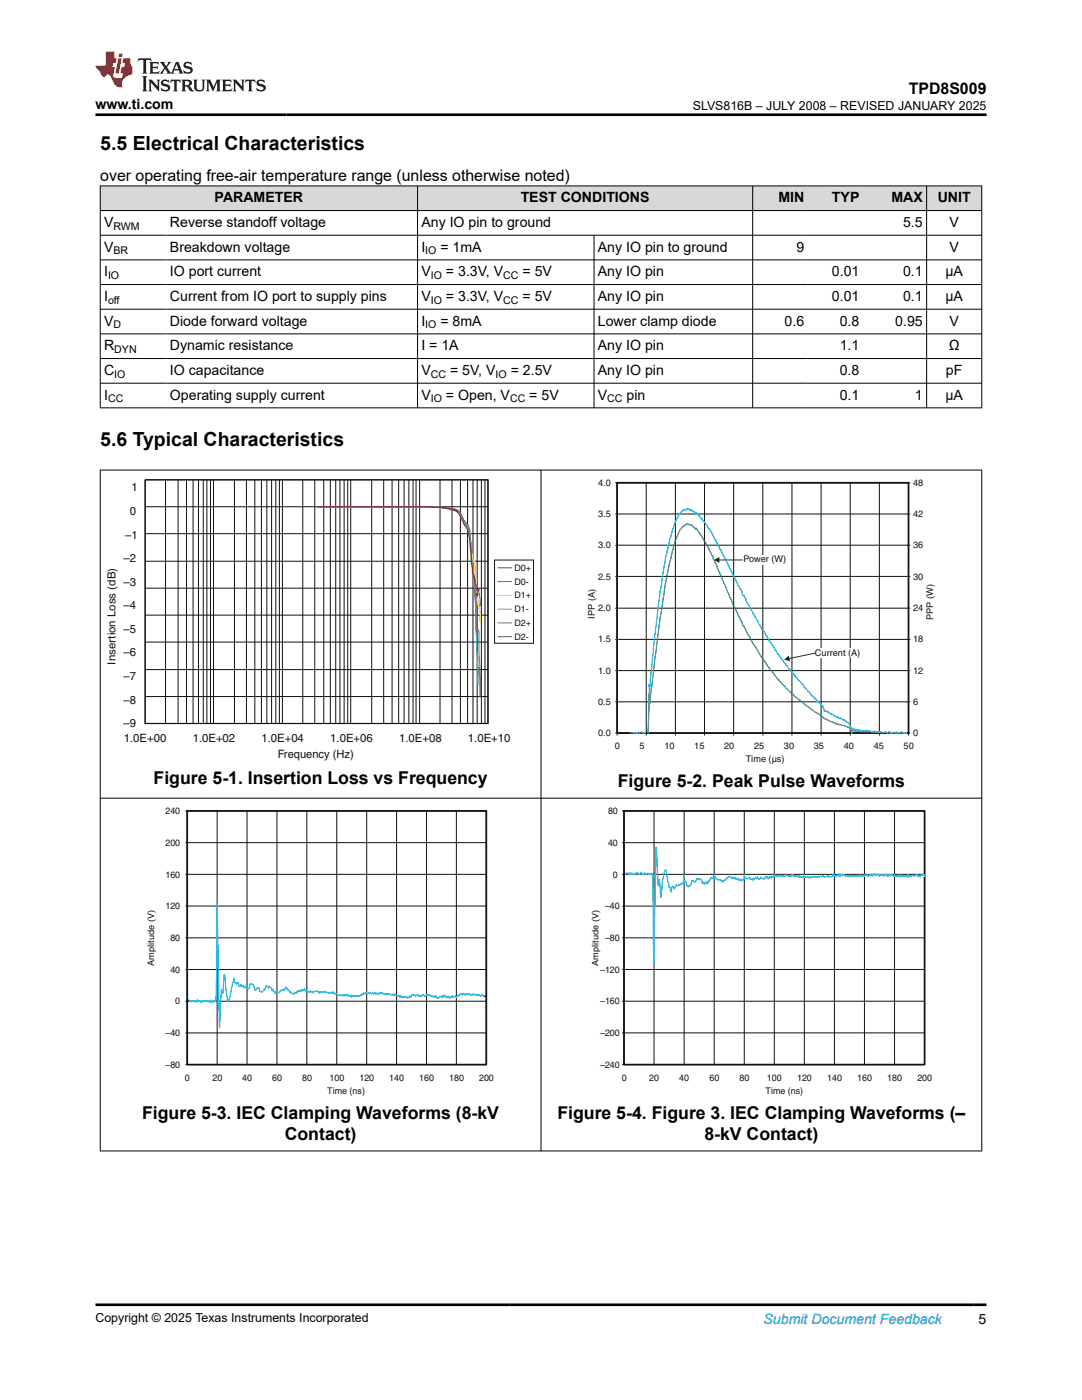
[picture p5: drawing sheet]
<svg xmlns="http://www.w3.org/2000/svg" width="216mm" height="279mm" viewBox="0 0 216 279" stroke-linecap="round" stroke-linejoin="round" font-family="sans-serif">
<defs><g id="words">
<g font-size="3.9">
<text x="20" y="29.9">5.5 Electrical Characteristics</text>
<text x="20" y="89.1">5.6 Typical Characteristics</text>
</g>
<g font-size="3.5">
<text x="30.6" y="156.4">Figure 5-1. Insertion Loss vs Frequency</text>
<text x="123.3" y="157.1">Figure 5-2. Peak Pulse Waveforms</text>
<text x="28.4" y="223.2">Figure 5-3. IEC Clamping Waveforms (8-kV</text>
<text x="56.8" y="227.5">Contact)</text>
<text x="111.2" y="223.2">Figure 5-4. Figure 3. IEC Clamping Waveforms (–</text>
<text x="140.6" y="227.5">8-kV Contact)</text>
</g>
<g font-size="3.2">
<text x="181.3" y="18.7">TPD8S009</text>
<text x="20" y="36.1">over operating free-air temperature range (unless otherwise noted)</text>
</g>
<g font-size="2.8">
<text x="19.1" y="21.8">www.ti.com</text>
<text x="42.8" y="40.4">PARAMETER</text>
<text x="103.9" y="40.4">TEST CONDITIONS</text>
<text x="155.3" y="40.4">MIN</text>
<text x="166" y="40.4">TYP</text>
<text x="177.9" y="40.4">MAX</text>
<text x="187.1" y="40.4">UNIT</text>
<text x="20.8" y="45.3">V</text>
<text x="33.9" y="45.3">Reverse standoff voltage</text>
<text x="84.1" y="45.3">Any IO pin to ground</text>
<text x="180.2" y="45.3">5.5</text>
<text x="189.5" y="45.3">V</text>
<text x="20.8" y="50.2">V</text>
<text x="33.9" y="50.2">Breakdown voltage</text>
<text x="84.1" y="50.2">I</text>
<text x="87.9" y="50.2">= 1mA</text>
<text x="119.3" y="50.2">Any IO pin to ground</text>
<text x="158.9" y="50.2">9</text>
<text x="189.5" y="50.2">V</text>
<text x="20.8" y="55.1">I</text>
<text x="33.9" y="55.1">IO port current</text>
<text x="84.1" y="55.1">V</text>
<text x="89" y="55.1">= 3.3V, V</text>
<text x="104.3" y="55.1">= 5V</text>
<text x="119.3" y="55.1">Any IO pin</text>
<text x="166" y="55.1">0.01</text>
<text x="180.2" y="55.1">0.1</text>
<text x="188.6" y="55.1">μA</text>
<text x="20.8" y="60.1">I</text>
<text x="20.8" y="65">V</text>
<text x="33.9" y="60.1">Current from IO port to supply pins</text>
<text x="33.9" y="65">Diode forward voltage</text>
<text x="84.1" y="60.1">V</text>
<text x="84.1" y="65">I</text>
<text x="87.9" y="65">= 8mA</text>
<text x="89" y="60.1">= 3.3V, V</text>
<text x="104.3" y="60.1">= 5V</text>
<text x="119.3" y="60.1">Any IO pin</text>
<text x="119.3" y="65">Lower clamp diode</text>
<text x="156.6" y="65">0.6</text>
<text x="166" y="60.1">0.01</text>
<text x="167.6" y="65">0.8</text>
<text x="178.6" y="65">0.95</text>
<text x="180.2" y="60.1">0.1</text>
<text x="188.6" y="60.1">μA</text>
<text x="189.5" y="65">V</text>
<text x="20.8" y="69.9">R</text>
<text x="33.9" y="69.9">Dynamic resistance</text>
<text x="84.1" y="69.9">I = 1A</text>
<text x="119.3" y="69.9">Any IO pin</text>
<text x="167.6" y="69.9">1.1</text>
<text x="189.3" y="69.9">Ω</text>
<text x="20.8" y="74.8">C</text>
<text x="33.9" y="74.8">IO capacitance</text>
<text x="84.1" y="74.8">V</text>
<text x="89.8" y="74.8">= 5V, V</text>
<text x="101.9" y="74.8">= 2.5V</text>
<text x="119.3" y="74.8">Any IO pin</text>
<text x="167.6" y="74.8">0.8</text>
<text x="188.8" y="74.8">pF</text>
<text x="20.8" y="79.7">I</text>
<text x="33.9" y="79.7">Operating supply current</text>
<text x="84.1" y="79.7">V</text>
<text x="89" y="79.7">= Open, V</text>
<text x="105.6" y="79.7">= 5V</text>
<text x="119.3" y="79.7">V</text>
<text x="125" y="79.7">pin</text>
<text x="167.6" y="79.7">0.1</text>
<text x="182.6" y="79.7">1</text>
<text x="188.6" y="79.7">μA</text>
<text x="195.3" y="264.2">5</text>
</g>
<text font-size="2.8" fill="#00f" x="152.4" y="264.2">Submit Document Feedback</text>
<g font-size="2.5">
<text x="138.2" y="21.9">SLVS816B – JULY 2008 – REVISED JANUARY 2025</text>
<text x="19.1" y="263.9">Copyright © 2025 Texas Instruments Incorporated</text>
</g>
<g font-size="2.3" fill="#0d1413">
<text x="26.3" y="98.1">1</text>
<text x="25" y="107.5">–1</text>
<text x="25.9" y="102.8">0</text>
<text x="24.7" y="112.2">–2</text>
<text x="24.6" y="116.9">–3</text>
<text x="24.6" y="121.6">–4</text>
<text x="24.6" y="131">–6</text>
<text x="24.7" y="126.3">–5</text>
<text x="24.6" y="135.7">–7</text>
<text x="24.6" y="140.4">–8</text>
<text x="24.7" y="145.1">–9</text>
<text x="24.7" y="148.1">1.0E+00</text>
<text x="38.5" y="148.1">1.0E+02</text>
<text x="52.2" y="148.1">1.0E+04</text>
<text x="65.9" y="148.1">1.0E+06</text>
<text x="79.6" y="148.1">1.0E+08</text>
<text x="93.4" y="148.1">1.0E+10</text>
<text x="55.4" y="151.2">Frequency (Hz)</text>
</g>
<text font-size="2.2" fill="#0d1413" x="23.1" y="132.6" transform="rotate(-90 23.1 132.6)">Insertion Loss (dB)</text>
<g font-size="2.1">
<text x="22.6" y="45.9">RWM</text>
<text x="22.6" y="50.8">BR</text>
<text x="84.9" y="50.8">IO</text>
<text x="21.6" y="55.7">IO</text>
<text x="86" y="55.7">IO</text>
<text x="100.4" y="55.7">CC</text>
<text x="21.6" y="60.6">off</text>
<text x="22.6" y="65.5">D</text>
<text x="84.9" y="65.5">IO</text>
<text x="86" y="60.6">IO</text>
<text x="100.4" y="60.6">CC</text>
<text x="22.8" y="70.5">DYN</text>
<text x="22.8" y="75.4">IO</text>
<text x="86" y="75.4">CC</text>
<text x="98.9" y="75.4">IO</text>
<text x="21.6" y="80.3">CC</text>
<text x="86" y="80.3">IO</text>
<text x="101.8" y="80.3">CC</text>
<text x="121.2" y="80.3">CC</text>
</g>
<g font-size="1.8" fill="#0d1413">
<text x="119.4" y="97">4.0</text>
<text x="182.2" y="97">48</text>
<text x="119.4" y="103.2">3.5</text>
<text x="182.2" y="103.2">42</text>
<text x="102.6" y="113.9">D0+</text>
<text x="119.4" y="109.5">3.0</text>
<text x="148.4" y="112.2">Power (W)</text>
<text x="182.2" y="109.5">36</text>
<text x="102.6" y="116.7">D0-</text>
<text x="102.6" y="119.4">D1+</text>
<text x="119.4" y="115.7">2.5</text>
<text x="182.2" y="115.7">30</text>
<text x="102.6" y="122.2">D1-</text>
<text x="102.6" y="124.9">D2+</text>
<text x="118.7" y="123.5" transform="rotate(-90 118.7 123.5)">IPP (A)</text>
<text x="119.4" y="121.9">2.0</text>
<text x="182.2" y="122">24</text>
<text x="186.2" y="123.8" transform="rotate(-90 186.2 123.8)">PPP (W)</text>
<text x="102.6" y="127.7">D2-</text>
<text x="119.4" y="128.2">1.5</text>
<text x="162.6" y="130.8">Current (A)</text>
<text x="182.2" y="128.2">18</text>
<text x="119.4" y="134.4">1.0</text>
<text x="182.2" y="134.4">12</text>
<text x="119.4" y="140.7">0.5</text>
<text x="182.2" y="140.7">6</text>
<text x="119.4" y="146.9">0.0</text>
<text x="122.7" y="149.6">0</text>
<text x="127.6" y="149.5">5</text>
<text x="132.6" y="149.6">10</text>
<text x="138.5" y="149.6">15</text>
<text x="144.5" y="149.6">20</text>
<text x="150.5" y="149.6">25</text>
<text x="156.4" y="149.6">30</text>
<text x="162.4" y="149.6">35</text>
<text x="168.4" y="149.6">40</text>
<text x="174.3" y="149.6">45</text>
<text x="180.3" y="149.6">50</text>
<text x="182.2" y="146.9">0</text>
<text x="148.8" y="152.1">Time ( s)</text>
<text x="154" y="152.1">μ</text>
<text x="33" y="162.5">240</text>
<text x="121.3" y="162.5">80</text>
<text x="33" y="168.8">200</text>
<text x="121.3" y="168.8">40</text>
<text x="33" y="175.1">160</text>
<text x="122.3" y="175.1">0</text>
<text x="33" y="181.5">120</text>
<text x="120.7" y="181.5">–40</text>
<text x="34" y="187.8">80</text>
<text x="120.7" y="187.8">–80</text>
<text x="30.8" y="192.7" transform="rotate(-90 30.8 192.7)">Amplitude (V)</text>
<text x="34" y="194.1">40</text>
<text x="119.4" y="192.7" transform="rotate(-90 119.4 192.7)">Amplitude (V)</text>
<text x="119.7" y="194.1">–120</text>
<text x="35" y="200.4">0</text>
<text x="119.7" y="200.4">–160</text>
<text x="33" y="206.8">–40</text>
<text x="119.7" y="206.8">–200</text>
<text x="33" y="213.1">–80</text>
<text x="36.9" y="215.7">0</text>
<text x="42.4" y="215.7">20</text>
<text x="48.3" y="215.7">40</text>
<text x="54.3" y="215.7">60</text>
<text x="60.3" y="215.7">80</text>
<text x="65.7" y="215.7">100</text>
<text x="71.7" y="215.7">120</text>
<text x="77.7" y="215.7">140</text>
<text x="83.7" y="215.7">160</text>
<text x="89.6" y="215.7">180</text>
<text x="95.6" y="215.7">200</text>
<text x="119.7" y="213.1">–240</text>
<text x="124.1" y="215.7">0</text>
<text x="129.6" y="215.7">20</text>
<text x="135.5" y="215.7">40</text>
<text x="141.5" y="215.7">60</text>
<text x="147.5" y="215.7">80</text>
<text x="153" y="215.7">100</text>
<text x="159" y="215.7">120</text>
<text x="165" y="215.7">140</text>
<text x="171" y="215.7">160</text>
<text x="177" y="215.7">180</text>
<text x="183" y="215.7">200</text>
<text x="65.3" y="218.3">Time (ns)</text>
<text x="152.8" y="218.3">Time (ns)</text>
</g>
</g></defs>
<g fill="#d8d8d8">
<path d="M20 37.1h175.9v4.9h-175.9z" fill-rule="evenodd"/>
<path d="M20.1 37.2h63.2v4.8h-63.2z" fill-rule="evenodd"/>
<path d="M83.4 37.2h66.7v4.8h-66.7z" fill-rule="evenodd"/>
<path d="M150.3 37.2h10.9v4.8h-10.9z" fill-rule="evenodd"/>
<path d="M161.2 37.2h11v4.8h-11z" fill-rule="evenodd"/>
<path d="M172.2 37.2h12.6v4.8h-12.6z" fill-rule="evenodd"/>
<path d="M185 37.2h10.8v4.8h-10.8z" fill-rule="evenodd"/>
</g>
<g fill="none" stroke="#000" stroke-width=".2">
<path d="M19.9 37.1h176.1M20 37v44.5M83.3 37v44.5M150.2 37v44.5M184.9 37v44.5M195.9 37v44.5M19.9 42h176.1M19.9 46.9h176.1M19.9 51.9h176.1M19.9 56.8h176.1M118.5 46.9v34.6M19.9 61.7h176.1"/>
<path d="M19.9 66.6h176.1M19.9 71.6h176.1M19.9 76.5h176.1M19.9 81.4h176.1"/>
</g>
<g fill="none" stroke="#0d1413" stroke-width=".2">
<path d="M29 95.8h68.4v48.6h-68.4zM33 95.8v48.6M35.5 95.8v48.6M37.2 95.8v48.6M38.5 95.8v48.6M39.6 95.8v48.6M40.6 95.8v48.6M41.3 95.8v48.6M42 95.8v48.6M42.6 95.8v48.6M46.8 95.8v48.6M49.2 95.8v48.6"/>
<path d="M50.8 95.8v48.6M52.2 95.8v48.6M53.2 95.8v48.6M54.2 95.8v48.6M55 95.8v48.6M55.8 95.8v48.6M56.3 95.8v48.6M60.4 95.8v48.6M62.8 95.8v48.6M64.6 95.8v48.6M65.9 95.8v48.6M67 95.8v48.6"/>
<path d="M67.8 95.8v48.6M68.7 95.8v48.6M69.4 95.8v48.6M70 95.8v48.6M74.2 95.8v48.6M76.6 95.8v48.6M78.2 95.8v48.6M79.5 95.8v48.6M80.6 95.8v48.6M81.6 95.8v48.6M82.4 95.8v48.6M83 95.8v48.6"/>
<path d="M83.7 95.8v48.6M87.8 95.8v48.6M90.2 95.8v48.6M91.9 95.8v48.6M93.3 95.8v48.6M94.4 95.8v48.6M95.2 95.8v48.6M96.1 95.8v48.6M96.8 95.8v48.6M29 117.4h68.4M29 112h68.4M29 106.5h68.4"/>
<path d="M29 101.1h68.4M29 139h68.4M29 133.6h68.4M29 128.1h68.4M29 122.8h68.4"/>
</g>
<path d="M29 95.8h68.4v48.6h-68.4z" fill="none" stroke="#0d1413" stroke-width=".24"/>
<g fill="none" stroke="#353791" stroke-width=".2">
<path d="M63.2 101.1h23.6l.2 .2h1.9v.1M63.3 101.1h.1M63.5 101.1h.1M63.8 101.1h.1M64.1 101.1h.1M64.4 101.1h.1M64.6 101.1h.1M64.8 101.1h.1M65.1 101.1h.1M65.3 101.1h.1M65.6 101.1h.1M65.9 101.1h.1"/>
<path d="M66.2 101.1h.1M66.4 101.1h.1M66.6 101.1h.1M66.9 101.1h.1M67.1 101.1h.1M67.5 101.1h.1M67.7 101.1h.1M67.9 101.1h.1M68.2 101.1h.1M68.4 101.1h.1M68.7 101.1h.1M69 101.1h.1"/>
<path d="M69.3 101.1h.1M69.5 101.1h.1M69.7 101.1h.1M70 101.1h.1M70.2 101.1h.1M70.5 101.1h.1M70.8 101.1h.1M71.1 101.1h.1M71.3 101.1h.1M71.5 101.1h.1M71.8 101.1h.1M72 101.1h.1"/>
<path d="M72.4 101.1h.1M72.6 101.1h.1M72.9 101.1h.1M73.1 101.1h.1M73.3 101.1h.1M73.6 101.1h.1M73.9 101.1h.1M74.2 101.1h.1M74.4 101.1h.1M74.6 101.1h.1M74.9 101.1h.1M75.1 101.1h.1"/>
<path d="M75.4 101.1h.1M75.7 101.1h.1M76 101.1h.1M76.2 101.1h.1M76.4 101.1h.1M76.7 101.1h.1M76.9 101.1h.1M77.3 101.1h.1M77.5 101.1h.1M77.8 101.1h.1M78 101.1h.1M78.2 101.1h.1"/>
<path d="M78.5 101.1h.1M78.8 101.1h.1M79.1 101.1h.1M79.3 101.1h.1M79.5 101.1h.1M79.8 101.1h.1M80 101.1h.1M80.3 101.1h.1M80.6 101.1h.1M80.9 101.1h.1M81.1 101.1h.1M81.3 101.1h.1"/>
<path d="M81.6 101.1h.1M81.8 101.1h.1M82.2 101.1h.1M82.4 101.1h.1M82.7 101.1h.1M82.9 101.1h.1M83.1 101.1h.1M83.4 101.1h.1M83.7 101.1h.1M84 101.1h.1M84.2 101.1h.1M84.5 101.1h.1"/>
<path d="M84.7 101.1h.1M84.9 101.1h.1M85.2 101.1h.1M85.5 101.1h.1M85.8 101.1h.1M86 101.1h.1M86.2 101.1h.1M86.5 101.1h.1M86.7 101.1h.1M87.1 101.3h.1M87.3 101.3h.1M87.6 101.3h.1"/>
<path d="M87.8 101.3h.1M88 101.3h.1M88.3 101.3h.1M88.5 101.3h.1M88.9 101.4h.1M88.9 101.4h.7M89.1 101.4h.1M89.4 101.4h.1M89.6 101.4h.1M89.6 101.4l.1 .1h.7v.1M89.8 101.5h.1M90.1 101.5h.1"/>
<path d="M90.4 101.6h.1M90.4 101.6h.5v.1M90.7 101.6h.1M90.9 101.7h.1M90.9 101.7l.5 .2v.1M91.4 102h.1M91.4 102l.6 .6a4.5 4.5 0 0 0 1.3 2.1h.1l.1 .5a2.27 2.27 0 0 1 .3 1.7l.5 4.9a3.9 3.9 0 0 0 .2 2.1v1.1a4.2 4.2 0 0 1 .2 2.6v.9a21.2 21.2 0 0 1 .3 5.2l.1 4.9 .2 2.5v3.5l.2 .1 .1-1.5 .2 2.3v3.5M91.6 102.2h.1"/>
</g>
<g fill="none" stroke="#b82b8c" stroke-width=".2">
<path d="M63.2 101.1h22.8v.2h2v.1M63.3 101.1h.1M63.5 101.1h.1M63.8 101.1h.1M64.1 101.1h.1M64.4 101.1h.1M64.6 101.1h.1M64.8 101.1h.1M65.1 101.1h.1M65.3 101.1h.1M65.6 101.1h.1M65.9 101.1h.1"/>
<path d="M66.2 101.1h.1M66.4 101.1h.1M66.6 101.1h.1M66.9 101.1h.1M67.1 101.1h.1M67.5 101.1h.1M67.7 101.1h.1M67.9 101.1h.1M68.2 101.1h.1M68.4 101.1h.1M68.7 101.1h.1M69 101.1h.1"/>
<path d="M69.3 101.1h.1M69.5 101.1h.1M69.7 101.1h.1M70 101.1h.1M70.2 101.1h.1M70.5 101.1h.1M70.8 101.1h.1M71.1 101.1h.1M71.3 101.1h.1M71.5 101.1h.1M71.8 101.1h.1M72 101.1h.1"/>
<path d="M72.4 101.1h.1M72.6 101.1h.1M72.9 101.1h.1M73.1 101.1h.1M73.3 101.1h.1M73.6 101.1h.1M73.9 101.1h.1M74.2 101.1h.1M74.4 101.1h.1M74.6 101.1h.1M74.9 101.1h.1M75.1 101.1h.1"/>
<path d="M75.4 101.1h.1M75.7 101.1h.1M76 101.1h.1M76.2 101.1h.1M76.4 101.1h.1M76.7 101.1h.1M76.9 101.1h.1M77.3 101.1h.1M77.5 101.1h.1M77.8 101.1h.1M78 101.1h.1M78.2 101.1h.1"/>
<path d="M78.5 101.1h.1M78.8 101.1h.1M79.1 101.1h.1M79.3 101.1h.1M79.5 101.1h.1M79.8 101.1h.1M80 101.1h.1M80.3 101.1h.1M80.6 101.1h.1M80.9 101.1h.1M81.1 101.1h.1M81.3 101.1h.1"/>
<path d="M81.6 101.1h.1M81.8 101.1h.1M82.2 101.1h.1M82.4 101.1h.1M82.7 101.1h.1M82.9 101.1h.1M83.1 101.1h.1M83.4 101.1h.1M83.7 101.1h.1M84 101.1h.1M84.2 101.1h.1M84.5 101.1h.1"/>
<path d="M84.7 101.1h.1M84.9 101.1h.1M85.2 101.1h.1M85.5 101.1h.1M85.8 101.1h.1M86.2 101.3h.1M86.5 101.3h.1M86.7 101.3h.1M87.1 101.3h.1M87.3 101.3h.1M87.6 101.3h.1M87.8 101.3h.1"/>
<path d="M88 101.4h.1M88 101.4h.9v.1M88.3 101.4h.1M88.5 101.4h.1M88.9 101.5h.1M88.9 101.5h.5M89.1 101.5h.1M89.4 101.5h.1M89.4 101.5l.4 .1v.1h.6v.2M89.6 101.6h.1M90.1 101.7h.1M90.4 101.9h.1"/>
<path d="M90.4 101.9h.3M90.7 101.9h.1M90.7 101.9l.2 .1M90.9 102h.1M90.9 102l.2 .1M91.1 102.1h.1M91.1 102.1l.8 .8 .6 1.6 .7 .8M91.4 102.3h.1M92.9 105.1h.1M93.2 105.3h.1M93.2 105.3l.2 .1 .1 .4a2.27 2.27 0 0 1 .3 1.7l.2 1.5v1.3l.5 2.4M94.5 112.7h.1"/>
<path d="M94.5 112.7l.2 .4 .4 5.4a1.49 1.49 0 0 0 .2 1.3l.2 1.2 .1-.3M95.6 120.7h.1M95.6 120.7v.5a6.4 6.4 0 0 1 .2 2.8"/>
</g>
<g fill="none" stroke="#fae733" stroke-width=".2">
<path d="M63.2 101.1h22.6M63.3 101.1h.1M63.5 101.1h.1M63.8 101.1h.1M64.1 101.1h.1M64.4 101.1h.1M64.6 101.1h.1M64.8 101.1h.1M65.1 101.1h.1M65.3 101.1h.1M65.6 101.1h.1M65.9 101.1h.1"/>
<path d="M66.2 101.1h.1M66.4 101.1h.1M66.6 101.1h.1M66.9 101.1h.1M67.1 101.1h.1M67.5 101.1h.1M67.7 101.1h.1M67.9 101.1h.1M68.2 101.1h.1M68.4 101.1h.1M68.7 101.1h.1M69 101.1h.1"/>
<path d="M69.3 101.1h.1M69.5 101.1h.1M69.7 101.1h.1M70 101.1h.1M70.2 101.1h.1M70.5 101.1h.1M70.8 101.1h.1M71.1 101.1h.1M71.3 101.1h.1M71.5 101.1h.1M71.8 101.1h.1M72 101.1h.1"/>
<path d="M72.4 101.1h.1M72.6 101.1h.1M72.9 101.1h.1M73.1 101.1h.1M73.3 101.1h.1M73.6 101.1h.1M73.9 101.1h.1M74.2 101.1h.1M74.4 101.1h.1M74.6 101.1h.1M74.9 101.1h.1M75.1 101.1h.1"/>
<path d="M75.4 101.1h.1M75.7 101.1h.1M76 101.1h.1M76.2 101.1h.1M76.4 101.1h.1M76.7 101.1h.1M76.9 101.1h.1M77.3 101.1h.1M77.5 101.1h.1M77.8 101.1h.1M78 101.1h.1M78.2 101.1h.1"/>
<path d="M78.5 101.1h.1M78.8 101.1h.1M79.1 101.1h.1M79.3 101.1h.1M79.5 101.1h.1M79.8 101.1h.1M80 101.1h.1M80.3 101.1h.1M80.6 101.1h.1M80.9 101.1h.1M81.1 101.1h.1M81.3 101.1h.1"/>
<path d="M81.6 101.1h.1M81.8 101.1h.1M82.2 101.1h.1M82.4 101.1h.1M82.7 101.1h.1M82.9 101.1h.1M83.1 101.1h.1M83.4 101.1h.1M83.7 101.1h.1M84 101.1h.1M84.2 101.1h.1M84.5 101.1h.1"/>
<path d="M84.7 101.1h.1M84.9 101.1h.1M85.2 101.1h.1M85.5 101.1h.1M85.8 101.1h.1M85.8 101.1l.1 .2h2.1v.1l1.4 .1M86 101.3h.1M86.2 101.3h.1M86.5 101.3h.1M86.7 101.3h.1M87.1 101.3h.1M87.3 101.3h.1"/>
<path d="M87.6 101.3h.1M87.8 101.3h.1M88.3 101.4h.1M88.5 101.4h.1M89.1 101.5h.1M89.4 101.5h.1M89.4 101.5l.7 .1v.1M89.6 101.6h.1M89.8 101.6h.1M90.1 101.7h.1M90.1 101.7h.3M90.4 101.7h.1"/>
<path d="M90.4 101.7l.5 .2v.1M90.7 101.9h.1M90.9 102h.1M90.9 102h.2v.1M91.1 102.1h.1M91.1 102.1h.3v.1M91.4 102.2h.1M91.4 102.2l.5 .6 .8 1.9 .5 .4M93.2 105.1h.1M93.2 105.1a3.4 3.4 0 0 1 .6 2.5l.5 3.9 .2 .5M94.5 112h.1M94.5 112a2.02 2.02 0 0 1 .2 1.8l.3 1.8v2.3l.5 2.9 .1-.2 .2 3.5"/>
</g>
<g fill="none" stroke="#3dbfbc" stroke-width=".2">
<path d="M63.2 101.1h22.8v.2h.5v-.2l.1 .2h1.9v.1M63.3 101.1h.1M63.5 101.1h.1M63.8 101.1h.1M64.1 101.1h.1M64.4 101.1h.1M64.6 101.1h.1M64.8 101.1h.1M65.1 101.1h.1M65.3 101.1h.1M65.6 101.1h.1M65.9 101.1h.1"/>
<path d="M66.2 101.1h.1M66.4 101.1h.1M66.6 101.1h.1M66.9 101.1h.1M67.1 101.1h.1M67.5 101.1h.1M67.7 101.1h.1M67.9 101.1h.1M68.2 101.1h.1M68.4 101.1h.1M68.7 101.1h.1M69 101.1h.1"/>
<path d="M69.3 101.1h.1M69.5 101.1h.1M69.7 101.1h.1M70 101.1h.1M70.2 101.1h.1M70.5 101.1h.1M70.8 101.1h.1M71.1 101.1h.1M71.3 101.1h.1M71.5 101.1h.1M71.8 101.1h.1M72 101.1h.1"/>
<path d="M72.4 101.1h.1M72.6 101.1h.1M72.9 101.1h.1M73.1 101.1h.1M73.3 101.1h.1M73.6 101.1h.1M73.9 101.1h.1M74.2 101.1h.1M74.4 101.1h.1M74.6 101.1h.1M74.9 101.1h.1M75.1 101.1h.1"/>
<path d="M75.4 101.1h.1M75.7 101.1h.1M76 101.1h.1M76.2 101.1h.1M76.4 101.1h.1M76.7 101.1h.1M76.9 101.1h.1M77.3 101.1h.1M77.5 101.1h.1M77.8 101.1h.1M78 101.1h.1M78.2 101.1h.1"/>
<path d="M78.5 101.1h.1M78.8 101.1h.1M79.1 101.1h.1M79.3 101.1h.1M79.5 101.1h.1M79.8 101.1h.1M80 101.1h.1M80.3 101.1h.1M80.6 101.1h.1M80.9 101.1h.1M81.1 101.1h.1M81.3 101.1h.1"/>
<path d="M81.6 101.1h.1M81.8 101.1h.1M82.2 101.1h.1M82.4 101.1h.1M82.7 101.1h.1M82.9 101.1h.1M83.1 101.1h.1M83.4 101.1h.1M83.7 101.1h.1M84 101.1h.1M84.2 101.1h.1M84.5 101.1h.1"/>
<path d="M84.7 101.1h.1M84.9 101.1h.1M85.2 101.1h.1M85.5 101.1h.1M85.8 101.1h.1M86.2 101.3h.1M86.7 101.3h.1M87.1 101.3h.1M87.3 101.3h.1M87.6 101.3h.1M87.8 101.3h.1M88 101.3h.1"/>
<path d="M88.3 101.3h.1M88.5 101.4h.1M88.5 101.4h.6M88.9 101.4h.1M89.1 101.4h.1M89.1 101.4l.7 .1M89.4 101.5h.1M89.6 101.5h.1M89.8 101.5h.1M89.8 101.5l.6 .1M90.1 101.6h.1M90.4 101.6h.1"/>
<path d="M90.4 101.6l.7 .3M90.7 101.7h.1M91.1 101.9h.1M91.1 101.9l.9 .8 .5 1.3 .4 .7h.3v.1M93.2 104.8h.1M93.2 104.8l.2 .3v.3a3.5 3.5 0 0 1 .4 2.1l.5 5.5 .4 2.6v3.6a31.9 31.9 0 0 1 .3 7l.3 7.1v3.1l.2 .2 .1-2.7v.2a7.9 7.9 0 0 1 .2 3.8"/>
</g>
<g fill="none" stroke="#983190" stroke-width=".2">
<path d="M63.2 101.1h23.3M63.3 101.1h.1M63.5 101.1h.1M63.8 101.1h.1M64.1 101.1h.1M64.4 101.1h.1M64.6 101.1h.1M64.8 101.1h.1M65.1 101.1h.1M65.3 101.1h.1M65.6 101.1h.1M65.9 101.1h.1"/>
<path d="M66.2 101.1h.1M66.4 101.1h.1M66.6 101.1h.1M66.9 101.1h.1M67.1 101.1h.1M67.5 101.1h.1M67.7 101.1h.1M67.9 101.1h.1M68.2 101.1h.1M68.4 101.1h.1M68.7 101.1h.1M69 101.1h.1"/>
<path d="M69.3 101.1h.1M69.5 101.1h.1M69.7 101.1h.1M70 101.1h.1M70.2 101.1h.1M70.5 101.1h.1M70.8 101.1h.1M71.1 101.1h.1M71.3 101.1h.1M71.5 101.1h.1M71.8 101.1h.1M72 101.1h.1"/>
<path d="M72.4 101.1h.1M72.6 101.1h.1M72.9 101.1h.1M73.1 101.1h.1M73.3 101.1h.1M73.6 101.1h.1M73.9 101.1h.1M74.2 101.1h.1M74.4 101.1h.1M74.6 101.1h.1M74.9 101.1h.1M75.1 101.1h.1"/>
<path d="M75.4 101.1h.1M75.7 101.1h.1M76 101.1h.1M76.2 101.1h.1M76.4 101.1h.1M76.7 101.1h.1M76.9 101.1h.1M77.3 101.1h.1M77.5 101.1h.1M77.8 101.1h.1M78 101.1h.1M78.2 101.1h.1"/>
<path d="M78.5 101.1h.1M78.8 101.1h.1M79.1 101.1h.1M79.3 101.1h.1M79.5 101.1h.1M79.8 101.1h.1M80 101.1h.1M80.3 101.1h.1M80.6 101.1h.1M80.9 101.1h.1M81.1 101.1h.1M81.3 101.1h.1"/>
<path d="M81.6 101.1h.1M81.8 101.1h.1M82.2 101.1h.1M82.4 101.1h.1M82.7 101.1h.1M82.9 101.1h.1M83.1 101.1h.1M83.4 101.1h.1M83.7 101.1h.1M84 101.1h.1M84.2 101.1h.1M84.5 101.1h.1"/>
<path d="M84.7 101.1h.1M84.9 101.1h.1M85.2 101.1h.1M85.5 101.1h.1M85.8 101.1h.1M86 101.1h.1M86.2 101.1h.1M86.5 101.1h.1M86.5 101.1l.1 .2 2.8 .1M86.7 101.3h.1M87.1 101.3h.1M87.3 101.3h.1"/>
<path d="M87.6 101.3h.1M87.8 101.3h.1M88 101.3h.1M88.3 101.3h.1M88.9 101.4h.1M89.1 101.4h.1M89.4 101.4h.1M89.4 101.4l1.7 .3v.2M89.6 101.5h.1M89.8 101.5h.1M90.4 101.6h.1M90.9 101.7h.1"/>
<path d="M91.1 101.9h.1M91.1 101.9h.3v.1M91.4 102h.1M91.4 102l.5 .4 1.3 2.6a6.4 6.4 0 0 1 .6 2.9l.2 2.4a6.9 6.9 0 0 0 .3 3v1.1l.2 .4v.4a4.2 4.2 0 0 1 .2 2.7l.3 2.6v3.9l.1 .5a1.49 1.49 0 0 0 .2 1.3v.1l.2-.7 .1 .4v4.3l.2 3.6v5.4M91.6 102.2h.1"/>
</g>
<g fill="none" stroke="#ae3137" stroke-width=".2">
<path d="M63.2 101.1h22.8M63.3 101.1h.1M63.5 101.1h.1M63.8 101.1h.1M64.1 101.1h.1M64.4 101.1h.1M64.6 101.1h.1M64.8 101.1h.1M65.1 101.1h.1M65.3 101.1h.1M65.6 101.1h.1M65.9 101.1h.1"/>
<path d="M66.2 101.1h.1M66.4 101.1h.1M66.6 101.1h.1M66.9 101.1h.1M67.1 101.1h.1M67.5 101.1h.1M67.7 101.1h.1M67.9 101.1h.1M68.2 101.1h.1M68.4 101.1h.1M68.7 101.1h.1M69 101.1h.1"/>
<path d="M69.3 101.1h.1M69.5 101.1h.1M69.7 101.1h.1M70 101.1h.1M70.2 101.1h.1M70.5 101.1h.1M70.8 101.1h.1M71.1 101.1h.1M71.3 101.1h.1M71.5 101.1h.1M71.8 101.1h.1M72 101.1h.1"/>
<path d="M72.4 101.1h.1M72.6 101.1h.1M72.9 101.1h.1M73.1 101.1h.1M73.3 101.1h.1M73.6 101.1h.1M73.9 101.1h.1M74.2 101.1h.1M74.4 101.1h.1M74.6 101.1h.1M74.9 101.1h.1M75.1 101.1h.1"/>
<path d="M75.4 101.1h.1M75.7 101.1h.1M76 101.1h.1M76.2 101.1h.1M76.4 101.1h.1M76.7 101.1h.1M76.9 101.1h.1M77.3 101.1h.1M77.5 101.1h.1M77.8 101.1h.1M78 101.1h.1M78.2 101.1h.1"/>
<path d="M78.5 101.1h.1M78.8 101.1h.1M79.1 101.1h.1M79.3 101.1h.1M79.5 101.1h.1M79.8 101.1h.1M80 101.1h.1M80.3 101.1h.1M80.6 101.1h.1M80.9 101.1h.1M81.1 101.1h.1M81.3 101.1h.1"/>
<path d="M81.6 101.1h.1M81.8 101.1h.1M82.2 101.1h.1M82.4 101.1h.1M82.7 101.1h.1M82.9 101.1h.1M83.1 101.1h.1M83.4 101.1h.1M83.7 101.1h.1M84 101.1h.1M84.2 101.1h.1M84.5 101.1h.1"/>
<path d="M84.7 101.1h.1M84.9 101.1h.1M85.2 101.1h.1M85.5 101.1h.1M85.8 101.1h.1M86 101.1h.1M86 101.1l.1 .2h1.9M86.2 101.3h.1M86.5 101.3h.1M86.7 101.3h.1M87.1 101.3h.1M87.3 101.3h.1"/>
<path d="M87.6 101.3h.1M87.8 101.3h.1M88 101.3h.1M88 101.3l.2 .1h.7M88.3 101.4h.1M88.5 101.4h.1M88.9 101.4h.1M88.9 101.4l.7 .1v.1M89.1 101.5h.1M89.4 101.5h.1M89.6 101.6h.1M89.6 101.6l.8 .1"/>
<path d="M89.8 101.6h.1M90.4 101.7h.1M90.4 101.7l.5 .2v.1M90.7 101.9h.1M90.9 102h.1M90.9 102h.2v.1M91.1 102.1h.1M91.1 102.1l.5 .5M91.6 102.6h.1M91.6 102.6l.4 .4 .7 2 .2 .1v.2l.5 .7 .4 1.9 .5 6.5 .2 .6M94.5 115h.1M94.5 115h.2l.4 3.9 .2-.1v-.7l.3-.6 .2 3.5"/>
</g>
<path d="M98.7 111.8h7.8v16.6h-7.8z" fill-rule="evenodd" fill="#fff"/>
<path d="M98.7 111.8h7.8v16.6h-7.8z" fill="none" stroke="#0d1413" stroke-width=".2"/>
<path d="M99.3 113.3h2.9" fill="none" stroke="#353791" stroke-width=".2"/>
<path d="M99.3 116.1h2.9" fill="none" stroke="#b82b8c" stroke-width=".2"/>
<path d="M99.3 118.8h2.9" fill="none" stroke="#fae733" stroke-width=".2"/>
<path d="M99.3 121.6h2.9" fill="none" stroke="#3dbfbc" stroke-width=".2"/>
<path d="M99.3 124.3h2.9" fill="none" stroke="#983190" stroke-width=".2"/>
<path d="M99.3 127.1h2.9" fill="none" stroke="#ae3137" stroke-width=".2"/>
<path d="M123.1 96.3h58.2v50h-58.2z" fill-rule="evenodd" fill="#fff"/>
<g fill="none" stroke="#0d1413" stroke-width=".2">
<path d="M122.8 96.3h58.8M123.1 96.3v50.4M128.9 96.3v50.4M134.8 96.3v50.4M140.6 96.3v50.4M146.4 96.3v50.4M152.2 96.3v50.4M158 96.3v50.4M163.8 96.3v50.4M169.7 96.3v50.4M175.5 96.3v50.4M181.3 96.3v50.4"/>
<path d="M122.8 115h58.8M122.8 108.8h58.8M122.8 102.6h58.8M122.8 133.8h58.8M122.8 127.6h58.8M122.8 121.4h58.8M122.8 140.1h58.8M122.8 146.3h58.8M123.6 146.3l.1-.1v.1M124 146.3h.1M125.1 146.3v-.1l.2 .1"/>
</g>
<path d="M123.1 96.3h58.2v50h-58.2z" fill="none" stroke="#0d1413" stroke-width=".34"/>
<path d="M125.7 146.3h.1M126 146.3v-.1l.2 .1M126.9 146.2l-.6 .1M180.8 146.3v-.1l.1 .1" fill="none" stroke="#00afef" stroke-width=".2"/>
<path d="M126.9 146.2l.4 .1M127.5 146.3h.2M127.9 146.3l.2-.2v.2M128.4 146.3l.3-.1 .1 .1M129.3 146.3l.2-9.7 .1 1.1 1.1-11.1 1.3-10a53.8 53.8 0 0 1 2.9-12.8l.8-1.3 .5-.5a.4 .4 0 0 1 .7-.2l.3-.3 .6 .4 .2-.1 .4 .2 .5 .5v-.1l.3 .3 .1 .1 .1-.1 .6 .9h.1l.2 .4 .7 .7 .2 .6 .3 .2 .7 1.1 1.4 3 .3 .1 3.3 7.1 .8 1.1a1.88 1.88 0 0 0 .6 1.3l.6 1.4 .4 .4 .6 1.4 1.8 2.9v.2l.2 .1 .6 .9 .1 .3 .5 .7 .1 .4 1 1.3 .6 1.2h.2v.4h.2l1.9 2.7 .5 .6 .3 .1 .4 .7 2.8 3.1 .6 .9 .8 .6 .2 .5 .2-.2v.3l.4 .2 .1 .3 .3 .1 .5 1.2 .2-.1 .2 .2 .1-.1 .7 .6h.3l.9 .6 .2-.1 .2 .3 .2-.1 .4 .4a1.18 1.18 0 0 1 1.2 .6 1.89 1.89 0 0 1 .8 1.8l.1 .3M170 146.3l.2-.9 .2 .2 .3-.1 .1 .2 .6-.1 .5 .4 .2-.3 .1 .2 .7-.2v.3l.5-.1 .5 .2 .1-.1 .2 .1 .5-.1 .5 .2 1.5-.1 .3 .2 .3-.2h.3l.1 .2 .2-.1 .8 .1 .1-.2 .2 .2 .1-.1 .5 .1M179.8 146.3l.1-.2 .2 .2h.7" fill="none" stroke="#00afef" stroke-width=".23"/>
<path d="M123.1 146.3h.2M128.7 146.3h.1M129.3 146.3l.2-7.8 .1 2 2.3-17.9a100.6 100.6 0 0 1 2.9-14.7l.6-1.7a2.93 2.93 0 0 1 1.9-1.7l.2 .3a.72 .72 0 0 1 1 .5l.1-.1 .3 .4v-.2l1.5 2.4a14.3 14.3 0 0 1 2 4l.6 1.1 3.2 7.8 .6 .8 .5 1.3 .7 1.3 .3 .8 .3 .4 1.6 3.1 .6 .7 .8 1.6 1.2 1.5 .5 .9h.1l.1 .3 .7 .8 .9 1.3 .4 .2 .1 .3h.1l2.2 2.3 .3 .1 .3 .5 2.1 1.7 1 .7 .4 .4 .3 .1 1.8 1.2a1.04 1.04 0 0 0 .9 .6l2 .9 .1-.1 .2 .3 .1-.2 1.4 .5a1.27 1.27 0 0 1 1.2 1.3M170 146.3l.1-.6 1.6 .4 .4-.1 .1 .1h1.6l.2 .1 .6-.1 1.3 .2 .2-.1v.1l.2-.1 1.5 .1M178 146.3l.2-.1 .8 .1M179.6 146.3l.3-.1 .3 .1M180.7 146.3l.2-.1 .1 .1" fill="none" stroke="#00a754" stroke-width=".23"/>
<g fill="#fff">
<path d="M148.1 110.8h8.9v1.9h-8.9z" fill-rule="evenodd"/>
<path d="M162.7 129.4h8.8v1.9h-8.8z" fill-rule="evenodd"/>
</g>
<path d="M162.7 130.3l-5.3 1.1" fill="none" stroke="#2b292a" stroke-width=".2"/>
<path d="M156.5 131.6l.9-.8 .3 1.2z" fill="#2b292a"/>
<path d="M148.1 111.8h-4.7" fill="none" stroke="#2b292a" stroke-width=".2"/>
<path d="M142.4 111.8l1.1-.6v1.2z" fill="#2b292a"/>
<path d="M37.4 161.8h59.6v50.7h-59.6z" fill-rule="evenodd" fill="#fff"/>
<g fill="none" stroke="#0d1413" stroke-width=".2">
<path d="M37.1 161.8h59.9v50.7h-59.9M37.1 174.5h59.9M37.1 168.2h59.9M37.4 161.8v50.7M43.3 161.8v50.7M49.3 161.8v50.7M55.3 161.8v50.7M61.2 161.8v50.7M67.2 161.8v50.7M73.2 161.8v50.7M79.1 161.8v50.7M85.1 161.8v50.7"/>
<path d="M91.1 161.8v50.7M37.1 193.5h59.9M37.1 187.2h59.9M37.1 180.8h59.9M37.1 199.8h59.9M37.7 199.6l-.3 .4M96.7 198.8l.2 .1M37.1 206.1h59.9"/>
</g>
<path d="M37.4 161.8h59.6v50.7h-59.6z" fill="none" stroke="#0d1413" stroke-width=".34"/>
<path d="M43.3 199.8v.4M96.7 198.8h-.2a.3 .3 0 0 0-.6 0l-.2-.2-.1 .1-.2-.2-.1 .2-.2-.3-.2 .2-.2-.2-.3 .1a.43 .43 0 0 1-.7-.2l-.4 .2-.1-.2-.3 .3-.2-.2-.1 .1-.2-.2-.1 .2a.32 .32 0 0 0-.4-.1 .32 .32 0 0 0-.2 .3l-.2-.2-.4 .6-.2-.3h-.1a.31 .31 0 0 1-.3 .2 .31 .31 0 0 1-.3-.2l-.1 .3-.2-.1-.2 .2-.2-.4-.3 .4-.2-.4-.1 .2-.1-.4-.3 .4-.2-.3-.1 .3a.31 .31 0 0 0-.3-.2 .31 .31 0 0 0-.3 .3l-.4 .1-.2-.4-.1 .3-.1-.4a.24 .24 0 0 1-.3 .2 .24 .24 0 0 1-.2-.2l-.2 .1-.4-.2h-.4l-.1-.2-.1 .3-.1-.1-.3 .2a.43 .43 0 0 0-.7 0l-.2 .1-.2-.1a.35 .35 0 0 0-.3-.2 .35 .35 0 0 0-.3 .2l-.2-.2h-.5l-.1-.1-.1 .4-.2 .1-.1-.2-.5 .5-.3-.4-.2 .2-.1-.2-.2 .2-.2-.3-.2 .2-.1-.3-.2 .4-.1-.4-.1 .1-.1-.2-.2 .2-.6-.4-.2 .2-.1-.2-.2 .3-.2-.2-.4-.2-.7 .2-.2-.2-.1 .2-.3-.4-.2 .2-.1-.2-.1 .2-.2-.1-.1 .3-.2-.3-.1 .1-.1-.1-.1 .2-.3-.4-.3 .4-.1-.2-.4 .1-.1-.3-.6 .3-.3-.2-.2 .3-.2-.2-.4 .4-.1-.2a.36 .36 0 0 1-.3 .3 .36 .36 0 0 1-.3 0l-.4 .1-.3-.1-.1 .1-.4-.1-.1 .3-.1-.4-.2 .2-.1-.1-.2 .1-.1-.3-.3 .2-.1-.2-.1 .2-.1-.2-.3 .3-.1-.2-.3 .1a.41 .41 0 0 0-.7 0l-.2-.4-.2 .2-.3-.1-.4-.5-.2 .3-.1-.1-.3-.1-.2 .2-1.3-.3-.3 .2-.1-.1-.2 .2-.3-.4-.7 .1-.1 .2-.2-.2-.1 .2-.1-.2a.22 .22 0 0 0-.3-.1 .22 .22 0 0 0-.1 .2l-.3-.1-.2 .1-.6-.6-.3 .3-.1-.1-.1 .2-.2-.2-.1 .3-.5-.2-.1 .4-.1-.1-.2 .3-.2-.3-.2 .5-.2-.2h-.3l-.1-.4h-.2l-.1-.3-.2 .1-.4-.7-.4 .6-.1-.1-.1 .2-.2-.2v.1a.52 .52 0 0 0-.6 .5l-.3-.1-.1-.2-.4 .4-.4-.6-.2 .1-.1-.5-.5-.4-.2 .3a.29 .29 0 0 0-.2-.2 .29 .29 0 0 0-.3 .1l-.3 .6a.51 .51 0 0 1-.7 .3 .51 .51 0 0 1-.3-.6l-.4-.2-.3 .6-.3-.6a.6 .6 0 0 0-.2-.6 .6 .6 0 0 0-.6 0l-.1 .5a.3 .3 0 0 1-.5 .2l-.1 .1-.1-.5-.2 .3-.1-.1-.1 .1-.2-.3h-.3l-.1-.2-.3 .2-.3-.7-.3 .3-.2-.3-.1 .1-.2-1-1.1 4.7-.5-2-.3-3.4-.3 3.6-.3-.6v.1l-.4 7.6-.5-24.9-.1 16.5a6.8 6.8 0 0 1-.2 2.9l-.2 .2-.1-.1-.1 .2-.1-.2-.1 .2-.3-.4-.2 .5-.4-.4-.8 .2-.1-.2h-.1a.21 .21 0 0 1-.2 .3 .21 .21 0 0 1-.2-.2l-.1 .2a.23 .23 0 0 0-.2-.3 .23 .23 0 0 0-.3 .2l-.1-.3-.2 .4-.2-.3-.1 .3-.1-.2-.4-.1-.3 .2" fill="none" stroke="#00afef" stroke-width=".23"/>
<path d="M37.7 199.6l.1 .3 .2-.2 .1 .2" fill="none" stroke="#00afef" stroke-width=".2"/>
<path d="M124.5 161.8h60v50.7h-60z" fill-rule="evenodd" fill="#fff"/>
<g fill="none" stroke="#0d1413" stroke-width=".2">
<path d="M124.2 161.8h60.3v50.7h-60.3M124.2 168.2h60.3M124.2 174.5h60.3M124.5 174.3l.1-.1 .2 .3M124.5 161.8v50.7M130.5 161.8v50.7M136.5 161.8v50.7M142.5 161.8v50.7M148.5 161.8v50.7M154.5 161.8v50.7M160.5 161.8v50.7M166.5 161.8v50.7"/>
<path d="M172.5 161.8v50.7M178.5 161.8v50.7M124.2 199.8h60.3M124.2 193.5h60.3M124.2 187.2h60.3M124.2 180.8h60.3M124.2 206.1h60.3"/>
</g>
<path d="M124.5 161.8h60v50.7h-60z" fill="none" stroke="#0d1413" stroke-width=".34"/>
<path d="M125.1 174.3l.2-.1 .2 .4 .2-.4 .2 .3 .2-.2 .1 .3 .4-.3 .2 .3 .1-.2a.27 .27 0 0 1 .3-.2 .27 .27 0 0 1 .2 .3l.5-.3a.36 .36 0 0 0 .3 .3 .36 .36 0 0 0 .4-.3l.1 .3 .1-.1 .2 .1 .2-.2 .5 .2 .1-.2h.3l.1 .8 .3 17.3 .4-23.3 .4 7.2 .1 .4 .2-1.2 .2 3.5 .4-3.5 .1-.1 .1-.6a.98 .98 0 0 1 .4-1.1l.5 2.4 .2 1 .1-.1 .3 1 .3-1.1 .3 .5 .4-.8 .2 .2h.2l.1-.3 .2 .1 .3-.3 .1 .2 .3-.5 .1 .3 .2-.5a1.05 1.05 0 0 1 .5 1l.1-.1 .3 .3a1.45 1.45 0 0 0 .6-1.3h.1a.38 .38 0 0 0 .4 .3 .38 .38 0 0 0 .3-.4l.1-.2 .2 .1 .2-.1 .1 .2 .1-.2 .4 .2 .1 .6 .1-.1 .2 .3 .1-.2 .1 .2 .1-.3 .1 .1 .1-.1 .2 .3 .1-.5 .1 .3 .1-.5 .1 .1 .4-.7 .2 .2 .2-.2 .3 .2 .1-.3 .2 .3 .5 .4a.31 .31 0 0 1 .3-.2 .31 .31 0 0 1 .2 .4l.1 .1 .2-.2 .1 .2 .5-.5h.1l.1-.3 .1 .1 .3-.3 .3-.1a.43 .43 0 0 0 .8 .2l.3 .4 .4-.2 .3 .4 .2-.2 .1 .1 .1-.1 .1 .3 .5-.6 .1 .2 .1-.3 .2 .3 .3-.1 .2 .1 .2-.2 .1 .2 .1-.1 .4 .4 .1-.4 .3 .1 .2-.3 .2 .2 .1-.3 .2 .4h.2l.3-.4 .3 .3a.27 .27 0 0 0 .3 .1 .27 .27 0 0 0 .2-.2l.3-.3 .4 .5 .5-.5 .1 .3 .2-.3 .2 .1 .1-.2h.2a.18 .18 0 0 1 .2-.1 .18 .18 0 0 1 .2 .1l.2 .1 .3-.2 .2 .2 .3-.2 .2 .2 .1-.1a.29 .29 0 0 0 .3 .1 .29 .29 0 0 0 .2-.3l.1 .2 .4-.1 .2 .2 .3-.3 .2 .3 .3-.3a.39 .39 0 0 0 .6 .2h.1a.3 .3 0 0 0 .2 .2 .3 .3 0 0 0 .3-.2l.2 .3 .3-.2 .4 .2 .3-.1 .2 .2 .4-.2 .3 .3 .1-.3 .5 .1 .3-.2 .2 .1 .7-.1 .1 .2 .2-.2h.3l.2-.1 .3 .2 .2-.1 .4 .1 .2-.3a.32 .32 0 0 0 .2 .3 .32 .32 0 0 0 .4-.1h.1l.1-.3 .2 .3a.4 .4 0 0 1 .6-.1l.4-.2 .2 .2 .1-.4 .1 .4 .1-.3 .2 .3 .2-.3 .5 .3a.33 .33 0 0 1 .5 .2l.2-.2 .2 .1 .2-.2 .2 .3 .2-.3 .1 .2 .4-.1 .1 .1 .1-.2a.25 .25 0 0 0 .3 .2 .25 .25 0 0 0 .2-.2l.3-.1 .1 .2 .1-.1 .8 .1 .4-.2 .1 .3 .3-.3 .1 .1 .2-.1 .3 .2 .3-.4 .4 .3a.29 .29 0 0 1 .5-.1l.2 .3 .1-.2h.5l.1-.2 .2 .3a.43 .43 0 0 1 .7 0l.1-.3 .1 .3 .1-.3 .2 .2 .3-.2 .3 .4 .3-.2a.36 .36 0 0 0 .6 .1l.1 .1 .2-.3 .2 .4 .3-.4 .7 .3 .4-.3 .1 .4 .2-.4 .1 .4 .4-.3a.17 .17 0 0 0 .1 .2 .17 .17 0 0 0 .2-.2l.4 .2 .1-.2 .2 .1 .1-.3 .2 .3 .1-.1 .4 .2 .2-.2h.2l.3-.3 .1 .2M130.5 174.5v.4M136.5 174.5v.4M142.5 174.5v.4M148.5 174.5v.4M154.5 174.5v.4M160.5 174.5v.4M166.5 174.5v.4M172.5 174.5v.4M178.5 174.5v.4M184.5 174.5v.4" fill="none" stroke="#00afef" stroke-width=".23"/>
<path d="M125.1 174.3l-.3 .2" fill="none" stroke="#00afef" stroke-width=".2"/>
<path d="M19.9 93.8h176.1M20 93.8v136M108 93.8v136M195.9 93.8v136M19.9 159.3h176.1M19.9 229.7h176.1" fill="none" stroke="#000" stroke-width=".2"/>
<path d="M27.7 11.6l-.2 .6 .5-.2h.6v.1v2.2l-.2 .4h1l-.2-.4v-2.2v-.1h.5l.5 .2-.1-.6zM29.8 12.4l.2 .3v1.6l-.2 .4h1.9l.1-.6a1.08 1.08 0 0 1-1.3 .2v-.7h.6l.4 .2v-.7l-.4 .2h-.6v-.5l.2-.2a1 1 0 0 1 1 .3l-.1-.5zM31.8 12.4l1 1.1-1 1.2h.9l-.2-.2 .4-.8 .5 .8-.2 .2h1.6l-.2-.2 .1-.5h1l.1 .5-.1 .2h.9l-.2-.4-.8-1.9h-.5l-1 2.1-.8-1.1 .9-1h-.8l.2 .2-.5 .6-.3-.6 .1-.2zM35.2 12.8l.4 1h-.8zM36.8 12.5a.65 .65 0 0 0-.2 .7 .65 .65 0 0 0 .6 .5l.7 .1 .1 .3a.79 .79 0 0 1-.7 .4 .79 .79 0 0 1-.7-.5l.1 .7 .2-.1a.93 .93 0 0 0 1.1 0 .93 .93 0 0 0 .4-.9 1.46 1.46 0 0 0-1.2-.6l-.1-.3a1.09 1.09 0 0 1 1.2 .2l-.2-.6-.1 .1-.6-.2zM28.4 15.2l.2 .4v2.2l-.2 .4h1l-.2-.4v-2.2l.2-.4zM29.6 15.9l.2 .4v1.5l-.2 .4h.8l-.3-.4v-1.3l1.7 1.8v-2l.2-.4h-.8l.2 .2 .1 1.1-1.2-1.3zM32.3 16a.65 .65 0 0 0-.2 .8 .65 .65 0 0 0 .7 .4l.6 .2 .1 .2a.79 .79 0 0 1-.7 .4 .79 .79 0 0 1-.7-.5l.1 .7 .2-.1a.93 .93 0 0 0 1.1 .1 .93 .93 0 0 0 .4-1 1.46 1.46 0 0 0-1.2-.5l-.1-.4a1.09 1.09 0 0 1 1.2 .2l-.2-.6-.1 .1-.6-.1zM34.1 15.9l-.1 .6a.63 .63 0 0 1 .7-.3l.1 1.6-.3 .4h1l-.2-.4v-1.6a.66 .66 0 0 1 .8 .3l-.1-.6zM36.2 15.9l.2 .4v1.5l-.2 .4h.9l-.2-.2v-.7h.5l.1 .2a.79 .79 0 0 0 1.2 .6l-1-.9a.61 .61 0 0 0 .6-.6 .61 .61 0 0 0-.5-.7zM36.9 16.2h.2a.47 .47 0 0 1 .5 .1 .47 .47 0 0 1 .1 .5l-.2 .1-.6 .1zM38.5 15.9l.2 .2a2.27 2.27 0 0 0 .4 2 1.04 1.04 0 0 0 1.7-.7v-1.3l.2-.2h-.8l.2 .4v1.1a.6 .6 0 0 1-.6 .6 .6 .6 0 0 1-.6-.6v-1.1l.3-.4zM41.1 15.9l.2 .4v1.5l-.2 .4h.7l-.2-.4v-1.4l.9 1.9 .8-1.9v1.4l-.2 .4h1l-.3-.4v-1.5l.3-.4h-.8l-.7 1.5-.7-1.5zM44.3 15.9l.2 .4v1.5l-.2 .4h1.9l.1-.6a1.09 1.09 0 0 1-1.3 .2v-.7h.6l.4 .2v-.6l-.4 .2h-.6v-.6l.2-.1a1.01 1.01 0 0 1 1 .3l-.1-.6zM46.4 15.9l.3 .4v1.5l-.3 .4h.8l-.2-.4v-1.3l1.6 1.8v-2l.2-.4h-.7l.2 .2v1.1l-1.2-1.3zM49 15.9l-.1 .6a.63 .63 0 0 1 .8-.3v1.6l-.3 .4h1l-.2-.4v-1.6a.66 .66 0 0 1 .8 .3l-.1-.6zM51.4 16a.65 .65 0 0 0-.2 .8 .65 .65 0 0 0 .6 .4l.6 .2 .2 .2a.79 .79 0 0 1-.8 .4 .79 .79 0 0 1-.6-.5l.1 .7 .2-.1a.93 .93 0 0 0 1 .1 .93 .93 0 0 0 .5-1 1.46 1.46 0 0 0-1.3-.5l-.1-.4a1.09 1.09 0 0 1 1.3 .2l-.2-.6-.2 .1-.5-.1z" fill="#231f20"/>
<path d="M21.1 10.3v2.7h-2v.4l.9 1a.95 .95 0 0 0 .9 .9 .59 .59 0 0 1 .6-.4 .59 .59 0 0 1 .5 .3l.4 .8a1.59 1.59 0 0 0 2.1 1.4 1.61 1.61 0 0 1 1-2.3l1-.3-.1-1.5a1.59 1.59 0 0 1-.4-1.7h-1.4l-.2 .9h.5l-.1 .9h-.5l-.2 .9v.3l.4 .1-.2 .9h-.6a.73 .73 0 0 1-1.1-.7l.3-1.5h-.5l.2-.9h.5l.2-.9h-.5v-1.3zM23.6 11.6l-.6 3.1h.7l.6-3.1zM23.8 10.7l-.1 .6h.7l.1-.6z" fill="#ed1c24"/>
<path d="M19.1 22.9h177.8M19.1 260.4h177.8" fill="none" stroke="#000" stroke-width=".53"/>
<use href="#words"/>
</svg>
